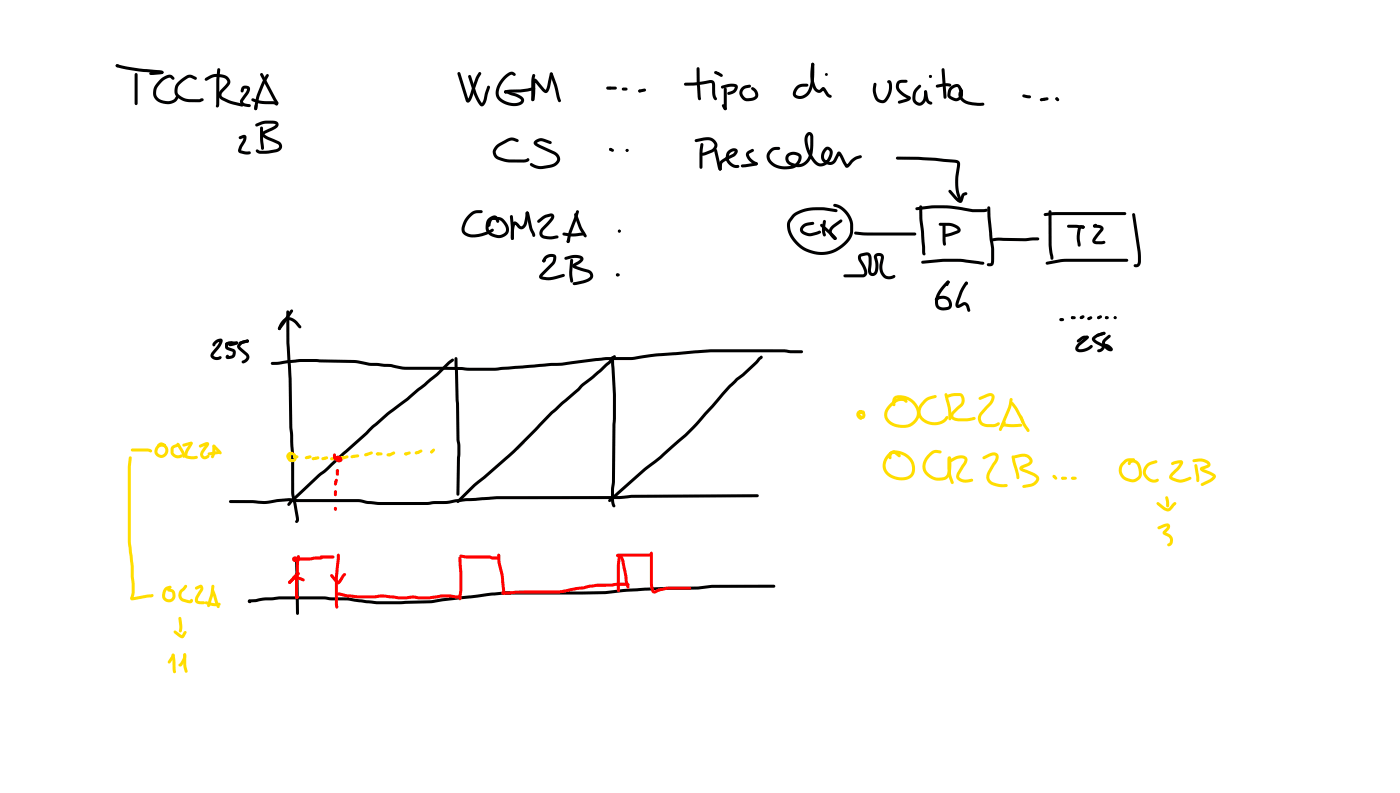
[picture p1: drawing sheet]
<svg xmlns="http://www.w3.org/2000/svg" width="337mm" height="190mm" viewBox="0 0 337 190" stroke-linecap="round" stroke-linejoin="round" font-family="sans-serif">
<g fill="#000">
<path d="M27.9 15.5l.2-.1 5.4 1 3.7 .4a2.78 2.78 0 0 1 2 .4v.4l-.3 .1-5.5-.5-5.3-1-.3-.4zM32.5 17.6l.2-.1 .4 .4v7l-.4 .4-.3-.4zM36 17.4l2.9-.4 .4 .4-.4 .4-2.7 .2-.2-.1zM38.6 17.2l.3-.2 .3 .1v.5l-.3 .2-.2-.1zM38.4 19.1l1.1-.7 1-.4a1.09 1.09 0 0 1 1.4 1.1h-.6l-.4-.4a3.5 3.5 0 0 0-2.8 2 2.01 2.01 0 0 0 .8 3.4 2.85 2.85 0 0 0 3-.4l.6-.7h.4l.1 .3a2.84 2.84 0 0 1-3.8 1.6 2.82 2.82 0 0 1-2.4-2 2.82 2.82 0 0 1 1-3zM42.8 19.6l.9-.7a2.42 2.42 0 0 1 2.4-.9l1.2 .6-.1 .5-.3 .1-1.1-.5a5 5 0 0 0-3 2.2 1.56 1.56 0 0 0 .6 2.1l.9 .6 1.1 .2 3.5-.1a.43 .43 0 0 1-.4 .6l-.6 .3-2.5-.1a4 4 0 0 1-3.4-2 2.95 2.95 0 0 1 .8-2.9zM49.4 18.7l1-.5a3.9 3.9 0 0 1 4.8 .8l.2 .7-.2 .5-1.9 2.4v.5l.4 .3a13.4 13.4 0 0 0 4.6 1.5l.3 .4-.1 .2-.4 .1a12.5 12.5 0 0 1-5.1-1.8 1.43 1.43 0 0 1-.1-2.1l1.5-1.6a1.07 1.07 0 0 0-.1-1.1 1.07 1.07 0 0 0-1.1-.4h-1.8l-1.9 .8-.3-.3zM52.3 16.5h.5l.1 .2-.2 2.4v5.9a.57 .57 0 0 1-.1 .6 .57 .57 0 0 1-.6 .1v-6.7zM62.6 17.6l.3-.1 .3 .2 3.3 6.2a.98 .98 0 0 1 .4 1.1l-.3 .1-.3-.1-.6-1-3.2-5.9zM64 17.9l.3-.1 .3 .3-1 2.1a15.6 15.6 0 0 0-1.8 5.9l-.1 .3-.2 .1-.4-.3a16.3 16.3 0 0 1 2-6.7zM110.1 17.4l.2-.1 .4 .2 2 6.5h-.3l.7-1.7a13.1 13.1 0 0 1 1.9-4.7l.3-.3 .3 .1v.5a12.1 12.1 0 0 0-1.8 4.7l-.8 1.7a.57 .57 0 0 1-.5 .4 .57 .57 0 0 1-.5-.5l-2-6.4zM112.6 18.1l.3-.1 .3 .2 1.3 4.1 1.4 2.6h-.1l.4-.9 .9-3.2 .3-.2 .3 .1 .1 .3-1 3.6a.95 .95 0 0 1-1.4 .8l-.8-1.1-.7-1.8-1.4-4z"/>
<path d="M121.1 18.4l1.4-1.1a1.09 1.09 0 0 1 1.5 .6l-.4 .4-.5-.4a5.1 5.1 0 0 0-3.1 5 4.1 4.1 0 0 0 5.2 1.4v-.3a9.3 9.3 0 0 0-3.5-1.5l-.3-.1-.2-.3 .1-.3 .5-.1a8.6 8.6 0 0 1 4.1 2 1.4 1.4 0 0 1-1.5 1.7 4.5 4.5 0 0 1-5.2-2.5 5.4 5.4 0 0 1 1.9-4.5zM128.1 17.8l.5 .1 .1 .3a18 18 0 0 0-.3 5.7l-.1 .3-.2 .1-.3-.2-.1-.2a18.8 18.8 0 0 1 .3-5.9zM132.3 17.5l.2-.1 .3 .2a26.4 26.4 0 0 1 1.9 6.1l.2 .5-.1 .3h-.5l-.3-.6-.8-3.3-1-2.8zM164.5 20l3-.2 3.1-.6a1.08 1.08 0 0 1 1.3 1.4v1.7l.2 1a.52 .52 0 0 1-.1 .8l-.5-.5a6.5 6.5 0 0 1-.3-3.3l-.1-.3h-.4l-3.1 .5-2.8 .1-.3-.1zM167.6 16.2l.2-.1 .4 .4v3.5l.3 3.7-.3 .4-.4-.3-.1-.6-.2-3.2zM195.2 15.1l.4 .1 .1 .3a7.2 7.2 0 0 0 .8 5.9l.5 .2 .8-.7h.3l1.3 1.8a.41 .41 0 0 1 .4 .4 .41 .41 0 0 1-.3 .4l-.8-.5-1-1.4 .4-.1-.5 .6a1.42 1.42 0 0 1-2.1-.9 9.1 9.1 0 0 1-.3-6.1zM215.7 19.6l1.1-.4h1l.4 .3-.4 .4h-.9a.93 .93 0 0 0-.9 .7 .93 .93 0 0 0 .5 1l1.4 1.1a1.1 1.1 0 0 1 1.1 1l-.7 .6-2 .6-.4-.1-.1-.2 .3-.4 2.2-.7v.2a4.2 4.2 0 0 1-2.9-2.9zM226.4 16.5l.3-.1 .4 .3 .4 6.5-.1 .4-.2 .1-.4-.3zM57.4 32.9l.9-.4a.73 .73 0 0 1 .9 .2 .73 .73 0 0 1 0 .9l-1.3 2.5 1.2 .3 .8-.1 .4 .4a1.34 1.34 0 0 1-1.6 .4l-1.1-.3-.4-.5 .4-1.3 .8-1.3 .1-.7 .2 .1-1 .3-.2-.1zM58.2 20.9a1.13 1.13 0 0 1 1.7-.1 1.13 1.13 0 0 1-.2 1.7l-1.3 1.9 .4 .4 1.2 .2 .3 .4-.4 .3-1.1-.1a1.2 1.2 0 0 1-1-1.7l1.3-1.8 .3-.7-.6-.1-.4 .8h-.5l-.1-.3zM60.5 23.7l.4-.1a12.6 12.6 0 0 0 5.2 .8 .75 .75 0 0 1 .6 .9l-.2 .1-.7-.3-1.2-.1a7.6 7.6 0 0 1-4.1-.8zM61.3 25.1h.5l.1 .3-.1 .9-.3 .2-.4-.4z"/>
<path d="M61.4 29.8l.2-.1a6.6 6.6 0 0 1 4-.7 1 1 0 0 1 1.1 .3 1 1 0 0 1 0 1.2l-3.2 1.8 3.6 1.7a1.38 1.38 0 0 1 .7 1.5 1.38 1.38 0 0 1-1.4 1.1l-2.5 .3h-1.7a.74 .74 0 0 1-.6-.9l.2-.1 .7 .3h1.4l2.4-.3a.86 .86 0 0 0 .8-.7l-.3-.6-3.3-1.5a.85 .85 0 0 1-.7-.8 .85 .85 0 0 1 .7-.9l2.1-1 .6-.5-2.4-.2-2.1 .7-.3-.1zM62.6 30.5l.3-.1 .3 .3v2.8l.3 2.2-.4 .3-.4-.3-.2-1.9zM121.3 21.8l.2-.1 .3 .2v.4l-.3 .1-.3-.1zM121.3 21.8l.6-.2a22.5 22.5 0 0 0 6.3-.7l.4 .1 .1 .3-.3 .3a19.7 19.7 0 0 1-6.3 .7h-.8l-.1-.2zM119.2 35l.9-.6 2.5-1.3 1.2 .1 .7 .2 .2 .4-.4 .3-1.5-.3-2.4 1.2a1.63 1.63 0 0 0-1.1 1.9l.5 .7 2.1 .6 4 .1 .7-.1-.1 .1 .4-.3 .4 .3-.3 .5-1.1 .2h-3.5l-2.2-.5a2.06 2.06 0 0 1-1.8-2l.2-.6zM128.2 19a.78 .78 0 0 1 1.1 .4l2 2.3h-.2l.4-.9 .7-3.1 .3-.3 .3 .1 .1 .4-.9 3.6a.9 .9 0 0 1-.7 .9 .9 .9 0 0 1-1-.6l-1.9-2.2 .3-.1-.1 3.6-.2 1.1-.3 .1-.3-.1 .2-4.5zM128.5 33.9l.9-.6 .8-.1 2.2 .7 .2 .4-.1 .2-.3 .1-1.6-.6a1.53 1.53 0 0 0-1.6 .4v-.1l4.4 2.1a1.89 1.89 0 0 1 1.3 1.9 1.89 1.89 0 0 1-1.5 1.8l-2.8 .5a3.5 3.5 0 0 1-3-1.1l.3-.4 .3 .2a3.6 3.6 0 0 0 2.3 .6l1.8-.3a2.17 2.17 0 0 0 1.8-1.1v-.2a1.37 1.37 0 0 0-.9-1.2l-3.7-1.7a1.11 1.11 0 0 1-1-1.3zM149.6 21.1l.9-.1 .4 .4-.4 .4h-.7l-.2-.1zM167.1 33.6l2-.6a2.36 2.36 0 0 1 3.3 2.3l-.5 .8-.5 .5-2 .7h-.8v-.5l2.3-.8a1.14 1.14 0 0 0 .8-1.2 1.14 1.14 0 0 0-1-1l-1.1-.1-2.3 .4-.2-.1zM168.5 34.4l.5 .1 .1 .2-.2 2v3.5l-.4 .4-.4-.4 .1-4zM171.8 35.9l.2-.1 .4 .2 1.1 4.6a.47 .47 0 0 1-.6 .3 .47 .47 0 0 1-.3-.6l-.9-4.1zM173.4 20.7l1.4-.5 1.4-.1a.99 .99 0 0 1 1.1 .6 .99 .99 0 0 1-.3 1.2l-.6 .5-1.2 .4-.3-.1v-.5l1.3-.5 .5-.8h-1.4l-1.6 .4-.3-.1z"/>
<path d="M173.6 25.1l.3-.1 .3 .2 .4 .7v.5l-.3 .1-.3-.2-.4-.8zM174.1 25.8h.5v.6h-.5zM174.1 21.1h.5l.1 .3v4.7l-.4 .4-.3-.4zM178.3 21l1-.5 1.2-.1v.5l-1.1 .3a1.12 1.12 0 0 0-.8 1.6l.9 .8 1.4-.2a.82 .82 0 0 0 .7-.7 .82 .82 0 0 0-.5-.8l-.6-.6 .1-.3a1.53 1.53 0 0 1 1.6 1.2 1.55 1.55 0 0 1-1.7 2.1h-.6a1.97 1.97 0 0 1-2-1.1 1.97 1.97 0 0 1 .4-2.2zM179.6 36.4l1.1-.6 .5 .1v.4l-1.1 .7a2.4 2.4 0 0 0 2 2.1v.5l-.3 .1-.3-.2 .1 .1a3.3 3.3 0 0 1-2.3-2.7zM178.2 39.6l3.4-.5-.1 .1 .3-.2 .4 .3-.1 .3-.4 .2-3.1 .4-.4-.1zM185 36l1-.6h1.5v.5l-1 .1a1.67 1.67 0 0 0-1.5 1.5 1.67 1.67 0 0 0 1.1 1.8 5 5 0 0 0 5.1 0 1.36 1.36 0 0 0 .6-1.8 1.41 1.41 0 0 0-2.3 .5l.1 .5a2.9 2.9 0 0 0 3.2 .7 2.9 2.9 0 0 0 1.9-2.7l.1-3.6-.3-.4a1.98 1.98 0 0 0-.3 2.1 6.4 6.4 0 0 0 2.8 4.6 2.17 2.17 0 0 0 2.4-2 .8 .8 0 0 0-.5-1.2 1.54 1.54 0 0 0-.9 1.5 1.54 1.54 0 0 0 1.1 1.3 .95 .95 0 0 0 1.3-.4l.9-1.7 .4-.3 .4 .2 .5 .8 1.2 2.3-.3-.1 .6-.6a4 4 0 0 1 2.6-1.7l.4 .1v.5l-1.6 .7-1.4 1.5a.58 .58 0 0 1-1-.2l-1.6-2.8 .4-.1-.9 1.7a2.06 2.06 0 0 1-2.8 .5 2.06 2.06 0 0 1-.5-2.9 1.32 1.32 0 0 1 1.8-.8 1.32 1.32 0 0 1 .6 1.9 2.82 2.82 0 0 1-3.4 2.5 7.6 7.6 0 0 1-3.1-7.4 .97 .97 0 0 1 1.1-.8 .97 .97 0 0 1 .8 1.1v1.3a6.2 6.2 0 0 1-1.5 5.2 3.5 3.5 0 0 1-5.1-.6 1.7 1.7 0 0 1 .4-1.8 1.7 1.7 0 0 1 1.8-.4 1.54 1.54 0 0 1 1.5 .9 1.54 1.54 0 0 1-.3 1.8 3.5 3.5 0 0 1-3.7 1.5 3.9 3.9 0 0 1-4.3-3.2l.1-.7zM195.1 15.2h.5a12.3 12.3 0 0 1-1 7.4 2.37 2.37 0 0 1-4 .2 2.53 2.53 0 0 1 2.4-2.7h1l.3 .4-.3 .3h-1a1.6 1.6 0 0 0-1.6 2l.1 .1a2.17 2.17 0 0 0 3-1.8l.5-2.1zM210.1 20h.5l.1 .2-.2 1.1a2.47 2.47 0 0 0 1.1 2.6l.7 .2a4.1 4.1 0 0 0 1.3-4.2l.2 .1-.4-.1-.1-.3a.6 .6 0 0 1 .7-.3 .6 .6 0 0 1 .4 .8 4.3 4.3 0 0 1-2 4.7 2.37 2.37 0 0 1-2.5-2.5l-.1-1.1zM215.5 37.7h5.3l8.7 .7a1.22 1.22 0 0 1 1.2 .5 1.22 1.22 0 0 1 0 1.3l-.3 2.2a11.5 11.5 0 0 0 .8 5.7 .57 .57 0 0 1-.7 .4 .57 .57 0 0 1-.4-.7h.6l-.2 .2a12.6 12.6 0 0 1-.5-7.6l.1-1.1-.5-.2-8.8-.7h-5.1l-.3-.4zM220.8 20.4l.3-.1 .4 .4-.8 .9a2.73 2.73 0 0 0-.5 2.5l.1 .2a.95 .95 0 0 0 1.1 .3 .95 .95 0 0 0 .6-.9l.2-1.8 .3-.2 .4 .4a3.5 3.5 0 0 1-.6 2.5 1.68 1.68 0 0 1-2.1 .6 1.68 1.68 0 0 1-.8-2.1l.3-1.3zM222.2 21.8l.3-.1 .3 .2 .3 1.8 .5 .6a.53 .53 0 0 1 .4 .7l-.3 .1-.6-.2a2.01 2.01 0 0 1-.8-1.5l-.2-1.3z"/>
<path d="M225 20.5l2.3-.5a1.18 1.18 0 0 1 1.4 .5l-.4 .3-1-.1-2 .4-.3-.1zM228.4 20.9a1.61 1.61 0 0 1 2.5-.3l.4 .9-.1 .3h-.6l-.4-.8a.88 .88 0 0 0-1.2 .3l-.4 .7a.96 .96 0 0 0-.1 1 .96 .96 0 0 0 .9 .5 .97 .97 0 0 0 1.4-.7v-1l.3-.4 .4 .4v1a1.83 1.83 0 0 1-1.3 1.5 1.83 1.83 0 0 1-1.8-.5 1.84 1.84 0 0 1-.1-2.8zM230.8 21.5h.6l.1 .3-.3 .5a1.53 1.53 0 0 0 1.3 2l1.3 .3 2.5 .1 .3 .3-.3 .4a9.5 9.5 0 0 1-4.3-.6 2.09 2.09 0 0 1-1.2-3.3zM230.7 21.1h.5l.1 .4-.2 .3h-.5zM245.8 22.8l.3-.1 .9 .2a.71 .71 0 0 1 .9 .4l-.4 .3-.8-.1-.9-.2zM112.7 51.6l.8-.8 .8-.3h1.4l.4 .3-.4 .4h-1a4.2 4.2 0 0 0-2.9 4.4l.2 .2a3.9 3.9 0 0 0 3.7 .2l2.7-1.1 .3 .4a6.3 6.3 0 0 1-4.5 1.7 3.5 3.5 0 0 1-2.8-.8l-.1-.1a3.6 3.6 0 0 1 .9-4.1zM117.4 52.5l.4-.3a1.16 1.16 0 0 1 1.9 .1l.3 .9-.3 .3-.4-.2-.3-.8a1.46 1.46 0 0 0-1.5 1.4v.4a1.6 1.6 0 0 0 1.1 1.9 2.17 2.17 0 0 0 3-.6v-.7l-.3-.7-.7-1-.5-.3h-1.8l-.5 1.5-.2 .1a1.15 1.15 0 0 1-.1-1.7l.7-.6 1.6-.1a3 3 0 0 1 2.5 2.5 2.3 2.3 0 0 1-.9 2.3 2.3 2.3 0 0 1-2.4 .1 2.72 2.72 0 0 1-1.6-4.5zM123.4 53.3a.99 .99 0 0 1 1.4 .6l.5 .5 .5-.4 .6-2.9 .3-.3 .4 .4-.4 2.3a1.36 1.36 0 0 1-.7 1.4 1.36 1.36 0 0 1-1.5-.2l-.8-.8h.2l-.3 1.2-.1 1.8a.62 .62 0 0 1-.3 .7l-.4-.3v-1.5l.2-1.4zM122.7 51.8l.2-.1 .4 .3 .2 2.3v3l-.3 .3-.4-.3zM126.5 50.9l.4-.1 .3 .3 .7 3.6 .7 1.3a.5 .5 0 0 1 0 .6 .5 .5 0 0 1-.5 .2l-.9-2-.7-3.4 .1 .1-.2-.3zM129.2 52.9l1.3-1 .9-.4a1.78 1.78 0 0 1 1.5-.1l.3 .5a2.47 2.47 0 0 1-1.1 1.9l-1.4 1.5-.3 .6a.58 .58 0 0 0 .5 .7l1.3 .2 1.7-.2 .3 .1v.5a5.4 5.4 0 0 1-3.9-.1 1.5 1.5 0 0 1-.2-2.3l1.8-1.8 .6-1-1.3 .3-1.7 1.2-.4-.3zM135.3 56l.3-.1a10.4 10.4 0 0 0 4.3 0l.5 .1 .1 .2-.1 .3-.4 .1a9.8 9.8 0 0 1-4.7-.1z"/>
<path d="M136.5 57.3l.5 .1 .1 .2-.2 .7-.3 .1-.4-.4zM138.1 51.3l.3-.1 .3 .2 1.1 3 1.2 2.1v.4l-.3 .1-.3-.1-1.1-1.9-1.3-3.3zM138.6 50.6h.5l.1 .3-1.8 5-.5 2.2-.3 .3-.3-.1-.1-.3 .4-2zM175 36.3a1.44 1.44 0 0 1 2.4-.1l-.2 .7-.6 .6-2.9 1.7-.2 1.5-.4 .3-.2-.1-.1-1.4 .3-.7 1.2-.9 1.9-.9 .4-.7-.7 .2-.6 .6a1.88 1.88 0 0 0 1.6 2.5l.7 .1a.62 .62 0 0 1-.2 .7 .62 .62 0 0 1-.7-.1 2.52 2.52 0 0 1-1.7-4zM192.8 54.2l1.1-.7 1.4-.2 .3 .1 .1 .5-1.4 .3a1.48 1.48 0 0 0-1.3 .9l.4 .5 1.1 .4 2.4-.6 .4 .1 .1 .3-.2 .3-2.1 .6a2.34 2.34 0 0 1-2.8-1.4l.1-.5zM197.2 53.9l.5-.1 3.3 3.1a.45 .45 0 0 1 .1 .4 .45 .45 0 0 1-.3 .4l-3.6-3.3zM198 52.9h.4l.2 .3-.3 1.9 .3 1.4-.2 .2a.72 .72 0 0 1-.8-1v-1.3zM199.9 54.2l2.1-1.4h.4l.1 .3-.1 .3-2 1.4-.4 .6 .1 .7 1 1.2a.63 .63 0 0 1-.7 .3 .63 .63 0 0 1-.5-.5 1.75 1.75 0 0 1 0-2.9zM190.5 51.6a10.1 10.1 0 0 1 7.5-1.8l3.1 .5 .3 .3-.4 .4-2.9-.5a9.8 9.8 0 0 0-7.1 1.6l-.9 1.2a4.5 4.5 0 0 0 1.6 4.7 7.6 7.6 0 0 0 12.6-2l.1-2a5.3 5.3 0 0 0-4-4.4v-.5a4.1 4.1 0 0 1 3.8 2.4l.8 1.8 .1 2.3a7.2 7.2 0 0 1-4.9 5.2 8.2 8.2 0 0 1-11-6.7l.2-1zM200.5 57h.5v.6h-.5zM205.4 55.7l14.5 .2 .4 .3-.4 .4h-12l-2.3-.3-.3-.3zM220.1 49.9l4.7-.6a37.4 37.4 0 0 1 9.3 .9l3-.1 .4 .4-.5 .4-1.4 .1h-1.8l-2.6-.5a28.7 28.7 0 0 0-7.2-.4l-3.6 .4-.3-.1z"/>
<path d="M221.1 49.4l.2-.1 .4 .4v2.8l.4 3.1 .3 5.7a.55 .55 0 0 1-.6-.1 .55 .55 0 0 1-.1-.6l-.3-5-.4-3zM225.7 53.6l2.5-.1a2.73 2.73 0 0 1 2.7 1.7 .85 .85 0 0 1-.6 .8l-2.9 .9-.4-.1-.1-.2 .3-.4 1.4-.3 1.6-.7a2.6 2.6 0 0 0-2.1-.9l-2.1-.1-.4-.3zM226.7 53.9l.2-.1 .4 .3 .1 4.6-.3 .3-.4-.3-.1-.6zM228.1 45.7h.5l1.4 1.6 .9 .7-.2 .1 .6-1.6 .7-.3 .5 .1a.58 .58 0 0 1-.6 .7l-.4 .9a.81 .81 0 0 1-.6 .9 .81 .81 0 0 1-.9-.5l-1.9-2.1zM237.4 49.7l.3-.2 .4 .4 .5 7.5a19.5 19.5 0 0 1 .3 6 .95 .95 0 0 1-1.7 .2l.4-.4h.6l.1-.9a22.4 22.4 0 0 0-.5-5.9l-.4-4.3zM238.3 57.4l1.5-.3 6.6 .1 3.1-.2 .4 .4-.4 .4-3.1 .2-6.3-.2-1.5 .2-.2-.1zM251 51.3l2.8-.3 16.6-.1 .4 .4-.4 .4h-16.6l-2.6 .2-.2-.1zM252.2 50.6l.2-.1 .4 .3v8l.3 2.2a.98 .98 0 0 1-.2 1.4l-.4-.3-.4-3.3zM256.6 54.1l2.1-.1 1.9 .3a.58 .58 0 0 1-.2 .6 .58 .58 0 0 1-.7 0l-2.8-.2-.4-.4zM259.4 54.3l.3-.2a.9 .9 0 0 1 1.1 .5l-.2 .2h-.7l-.1 .1a7.7 7.7 0 0 0 0 4l-.1 .3h-.5a7 7 0 0 1 .2-4.9zM262.8 54h1.4a.95 .95 0 0 1 1 .6 .95 .95 0 0 1-.4 1.2l-1.5 2.1 2.1-.1 .2 .1 .1 .5-.7 .3h-1.4a.91 .91 0 0 1-1-.6 .91 .91 0 0 1 .3-1.1l1.7-2-1.7-.4-.2-.3zM262.8 54.1l.6-.3 .4 .3-.2 .3-.5 .3-.3-.2z"/>
<path d="M272.3 51.3l.2-.1 .4 .3 1.3 8.9 .1 2.4a1.19 1.19 0 0 1-.5 1.1 1.19 1.19 0 0 1-1.2 .2 .5 .5 0 0 1 .7-.6l.2-.6v-2l-1.3-9.3zM68 76.8a1.95 1.95 0 0 1 2.5-.3l.8 .6 1.1 1.2v.5h-.6l-1-1.2-.6-.4a1.52 1.52 0 0 0-2.3 1l-.5 1h-.5a2.93 2.93 0 0 1 .9-2.2zM68.9 74.7l.3-.1 .3 .3 .1 7.5 .5 8.5 .2 11.8 .4 6.4v9.3l1.1 5.9v.9a.47 .47 0 0 1-.4 .4 .47 .47 0 0 1-.5-.3l.2-.4v-.4l-1.1-6.1v-9.2l-.5-6.5-.1-11.8-.6-8.5zM69.8 74.5l.3-.2 .3 .1v.5l-3 4.3h-.5l-.1-.2 .2-.4zM130.9 61.6a2.02 2.02 0 0 1 2.8-.1v1l-.4 .9-3 3.1v-.1a5.4 5.4 0 0 0 3.3-.1l1.8-.5 .3 .1 .1 .3-.3 .3-1.8 .5a4.6 4.6 0 0 1-3.9-.1l-.2-.4 .1-.4 3-3.1 .3-1.2a1.55 1.55 0 0 0-1.9 .9l-.4 .3a.75 .75 0 0 1 .1-1.3zM130.6 62.3l.3-.1 .3 .3-.4 .5-.3-.1-.1-.2zM135.7 61.8l1.5-.4a2.66 2.66 0 0 1 3 .5v.5l-.2 .4-1.8 1.2v-.3l3.2 1.1a1.48 1.48 0 0 1 1.2 1.4 1.48 1.48 0 0 1-1.2 1.5l-3.1 .8-.5-.1-.2-.3 .4-.3 3.1-.8a.75 .75 0 0 0 .6-1.2l-.5-.3-2.8-.9a.71 .71 0 0 1-.7-.4 .71 .71 0 0 1 0-.7l1.9-1.3a2.43 2.43 0 0 0-2.2-.1l-1.4 .3-.2-.1zM137.2 62.3h.5l.1 .2-.2 3.1 .2 2-.4 .3-.3-.3-.3-1.6zM206.5 61.1l1.6-.4a1.24 1.24 0 0 1 1.4 1.5l-.1 3 .2 .4 .4-.1a3.2 3.2 0 0 0 .2-3.2l-.1-.4a1.2 1.2 0 0 1 1.3-1.1 1.2 1.2 0 0 1 1.1 1.3l-.4 1.6a2.06 2.06 0 0 0 1.4 2.7l.9-.2a.56 .56 0 0 1 .9 .2 2.22 2.22 0 0 1-2.5 .5 2.22 2.22 0 0 1-1.4-2.1v-1.3l.4-1.8-.6-.2-.4 .2a4.1 4.1 0 0 1-.4 4.4 1.17 1.17 0 0 1-1.3 0 1.17 1.17 0 0 1-.5-1.3l.2-3a.42 .42 0 0 0-.6-.4l-1.1 .2-.1 .2 .1 .5 1 1.9a1.55 1.55 0 0 1-.3 2.3l-4.7 .1-.4-.3 .4-.4h4.4l.2-.1-.1-1.1-1.3-2.4v-.7zM221.5 62.8l5.1-.6h3.5l5.7 .6a.72 .72 0 0 1 .8 .4l-.1 .3-.4 .1-5.2-.7h-3.9l-5.2 .5-.3-.1zM227.7 67.5h.5l.1 .3-.3 .7-.4 .2-.3-.3zM227.7 67.5l.2-.1 .3 .2v.4l-.3 .1-.3-.1z"/>
<path d="M227.4 67.7l.4-.3 .4 .1 .1 .3-.2 .3a6.2 6.2 0 0 0-2.6 4.9 1.11 1.11 0 0 0 1.6 .8l.6-.1a.56 .56 0 0 0 .4-.8 1.51 1.51 0 0 0-2.2-1l-.8 .5a.55 .55 0 0 1-.3-.6 .55 .55 0 0 1 .5-.5 2.3 2.3 0 0 1 3.6 1.9l-.1 .5a2.42 2.42 0 0 1-3.9-.2 4.9 4.9 0 0 1 1.5-4.6zM232 67.8l.2-.1 .4 .1 .1 .2-.2 .4a17.1 17.1 0 0 0-2.1 4.8v.1h-.1l1.1-.6a1.17 1.17 0 0 1 1.6 .9l.3 1-.4 .3-.4-.2-.3-1.1-.2-.3-1.3 .6a.81 .81 0 0 1-1-.3 .81 .81 0 0 1 .1-1l.2-.7a12.4 12.4 0 0 1 2-4.1zM251.4 63l4.5-.8h15l.3 .3-.3 .4h-14.9l-4.3 .7-.2-.1zM109.4 85.9l.2-.1 .4 .3 .5 19.5 .2 1.4-.3 11.7-.3 .4-.4-.4 .3-11.4-.3-1.7-.4-17.4zM147 85.6l.2-.1 .4 .4 .1 1.9a105 105 0 0 1 .4 13.1l-.3 14.9a15.9 15.9 0 0 0 .1 5.5l.1 .2a.46 .46 0 0 1-.6 .3 .46 .46 0 0 1-.3-.5l-.2-1.2v-2.5l.2-1.8 .2-15.3a106 106 0 0 0-.4-13zM259 81.6l1.5-.9a1.01 1.01 0 0 1 1.2 .3l-.1 .3-1.1 .1-1.3 .9-.4-.4zM259.2 82.5l1.8-1.6v.1l.1-.2h.5v.6l-2 1.6-.3 .8a3.1 3.1 0 0 0 3-.9l.3 .1a.87 .87 0 0 1-.8 1.1 2.68 2.68 0 0 1-3 .3l-.3-.4v-.5zM263.6 80.3l1.7-.6 .4 .1 .1 .3-.1 .2-1.8 .6-.3-.1zM262.7 81l1.3-.9 1.4-.4 .3 .1 .1 .3-.2 .3-1.6 .5-.8 .5 .6 .5 1.3 .7a.96 .96 0 0 1 .5 1 .96 .96 0 0 1-.7 .8l-.2 .1a.63 .63 0 0 1-1-.2l.1-.3 .7-.2 .4-.5-1.5-.7-.7-.6-.2-.6zM265.5 81.3l.9-.8h.5v.5l-1.2 1.2a1.72 1.72 0 0 0 1.3 1.5l-.2 .3-.6-.6a.53 .53 0 0 1-.5-.7l.4-.1 .6 .4a.9 .9 0 0 1 .6 1.3 2.2 2.2 0 0 1-2.3-2.4zM146.3 120l8.8-7.8a62.4 62.4 0 0 0 7.8-6.6 43.3 43.3 0 0 0 6.4-6.4l2.9-3.2a26.7 26.7 0 0 1 4.3-4.7l2-1.6 4.3-4.2h.5v.5l-1.2 1.3-6 5.4a15.5 15.5 0 0 0-3.3 3.7l-3 3.3a50.4 50.4 0 0 1-8 7.9l-2.8 2.5-3.8 3-8.4 7.4h-.5zM55.1 120.2l5.6-.1a13 13 0 0 0 5.9-.2l2.9-.2 1.9 .2h14.7l2.3 .4 3 .3h11.3l1.1-.2a24.8 24.8 0 0 0 6.5-.5l9.1-.7h29.6l2.8-.3 30.3-.2 .3 .4-.3 .4-30.3 .1-2.8 .3h-29.6l-8.9 .7a26.9 26.9 0 0 1-6.6 .5l-1.2 .2h-11.3l-3.1-.2-2.2-.5h-14.7l-1.9-.2-2.8 .2a13.3 13.3 0 0 1-6 .3h-5.3l-.4-.4z"/>
<path d="M70 119.9l6.4-6 1.7-1.2 9.7-8.9 1.6-1.6 3.5-3 4.8-3.6 4.2-3.4 2.9-2.5 3.2-3.1 .8-.5 .3 .1-.1 .5-3.7 3.5-7.2 6-4.7 3.5-3.5 3.1-1.6 1.6-9.8 8.8-1.6 1.3-6.4 5.9-.8 1-.3 .2-.2-.2-.1-.4zM109.8 120.2l3.9-3.8 9.6-8.2 9.1-9.3 6.4-5.6 1-1.1 4.3-3.4 2.1-2 1.3-1.4h.5v.5l-1.3 1.5-4 3.5-2.4 1.9-1 1.1-6.4 5.5-9.1 9.3-9.6 8.2-3.9 3.8h-.5z"/>
<circle cx="28.2" cy="15.8" r=".37"/>
<circle cx="230.9" cy="21.5" r=".36"/>
<circle cx="126.7" cy="51.2" r=".36"/>
<circle cx="173.1" cy="40.6" r=".36"/>
<circle cx="260.4" cy="54.6" r=".36"/>
<circle cx="130.7" cy="62.7" r=".36"/>
<circle cx="232.3" cy="68.1" r=".38"/>
<circle cx="261.3" cy="81" r=".36"/>
</g>
<g fill="#000">
<path d="M172.1 17.1l.8 .4v.4l-.4 .1-.6-.2z" fill-rule="evenodd"/>
<path d="M172.3 17.4l.5-.1 .8 .5 .2 .3-.1 .3h-.5l-.8-.4-.2-.3z" fill-rule="evenodd"/>
<path d="M146.1 20.8l.8 .1v.5l-.8 .1z" fill-rule="evenodd"/>
<path d="M146.4 20.9l1.5-.1 .4 .4-.4 .3h-1.2l-.3-.1z" fill-rule="evenodd"/>
<path d="M146.5 35.6l.3-.1 .6 .3 .2 .3-.1 .3-.3 .1-.6-.3-.2-.3z" fill-rule="evenodd"/>
<path d="M153.5 21.6l1.5-.3 .3 .3-.3 .4-1.2 .2-.3-.1z" fill-rule="evenodd"/>
<path d="M250.2 23.6l.8-.1 .4 .3-.3 .4-.7 .1z" fill-rule="evenodd"/>
<path d="M250.7 23.6l1-.2 .4 .3-.3 .4-.8 .1-.2-.1z" fill-rule="evenodd"/>
<path d="M253.8 23.5a.6 .6 0 0 1 .8 .5l-.1 .2a.6 .6 0 0 1-.8-.5z" fill-rule="evenodd"/>
<path d="M148.2 65.8a.53 .53 0 0 1 .8 .2 .49 .49 0 0 1-.5 .4 .49 .49 0 0 1-.5-.4z" fill-rule="evenodd"/>
<path d="M255 76.4l.5 .1v.5l-.5 .1z" fill-rule="evenodd"/>
<path d="M255 76.5a.53 .53 0 0 1 .8 .3 .49 .49 0 0 1-.5 .4 .49 .49 0 0 1-.4-.4z" fill-rule="evenodd"/>
<path d="M257.5 76.1l.8-.1 .3 .3-.1 .3-.7 .1-.4-.4z" fill-rule="evenodd"/>
<path d="M259.7 76l.4-.2 .3 .1v.5l-.3 .2z" fill-rule="evenodd"/>
<path d="M261.5 76.4l.7-.4 .4 .3-.2 .3-.6 .3-.3-.1z" fill-rule="evenodd"/>
<path d="M263.8 76.1l.8-.4 .3 .4-.2 .3-.6 .3-.3-.1z" fill-rule="evenodd"/>
<path d="M265.7 76.1a.53 .53 0 0 1 .9 .2 .49 .49 0 0 1-.5 .4 .49 .49 0 0 1-.5-.4z" fill-rule="evenodd"/>
<circle cx="172" cy="17.4" r=".36"/>
<circle cx="198.7" cy="17.9" r=".36"/>
<circle cx="223.7" cy="18.4" r=".36"/>
<circle cx="146.1" cy="21.2" r=".36"/>
<circle cx="146.8" cy="35.9" r=".36"/>
<circle cx="150.7" cy="36.1" r=".36"/>
<circle cx="153.8" cy="21.9" r=".36"/>
<circle cx="250.3" cy="24" r=".36"/>
<circle cx="254" cy="23.7" r=".36"/>
<circle cx="148.9" cy="55.5" r=".36"/>
<circle cx="148.4" cy="66" r=".36"/>
<circle cx="255" cy="76.8" r=".36"/>
<circle cx="257.8" cy="76.3" r=".36"/>
<circle cx="259.9" cy="76.3" r=".36"/>
<circle cx="260.3" cy="76.2" r=".44"/>
<circle cx="261.8" cy="76.6" r=".36"/>
<circle cx="264.1" cy="76.3" r=".36"/>
<circle cx="266" cy="76.3" r=".36"/>
<circle cx="268.1" cy="76.3" r=".36"/>
</g>
<g fill="#fd0">
<path d="M214.9 95.3a4.5 4.5 0 0 1 5.9 2.4 3.7 3.7 0 0 1-.7 3.9 3.7 3.7 0 0 1-3.8 1.2 3.5 3.5 0 0 1-3.7-3.1 4.9 4.9 0 0 1 4.3-4.1l.4 .1a.9 .9 0 0 1 .8 1l-.3 .1a2.24 2.24 0 0 0-3.2 .6l-.4 .3a2.23 2.23 0 0 0-.9 2.3 2.23 2.23 0 0 0 1.8 1.8 3.9 3.9 0 0 0 4.7-1 2.8 2.8 0 0 0-.8-4.1 3.4 3.4 0 0 0-3.6-.8l-.1 1.3-.4 .4a1.4 1.4 0 0 1-.3-1.7z"/>
<path d="M222.1 96l1.2-.7 1.5-.4 .3 .1v.5l-1.3 .4a3.4 3.4 0 0 0-2.4 3.7 3.6 3.6 0 0 0 5.9 .5l.3-.2 .3 .1a1.54 1.54 0 0 1-.9 1.5 4.2 4.2 0 0 1-6.4-2.3v-.1a3.8 3.8 0 0 1 1.5-3.1z"/>
<path d="M227.1 94.5l.3-.1 .4 .3 .3 1.4a10.1 10.1 0 0 1 .5 4.8l-.3 .1-.3-.4a15.6 15.6 0 0 0-.9-5.7z"/>
<path d="M227.3 95l.2-.1a6.7 6.7 0 0 1 3.3-.5 1.97 1.97 0 0 1 .4 3.3l-1.9 1.8a.47 .47 0 0 0-.1 .4 .47 .47 0 0 0 .3 .4l.9 .2a8.9 8.9 0 0 0 3.7-.3l.3 .1 .1 .2-.2 .4a9.7 9.7 0 0 1-4.2 .3 1.37 1.37 0 0 1-1.6-1.7l.3-.6 2-1.8a1.3 1.3 0 0 0-.1-2l-1.5 .1-1.6 .4-.2-.1z"/>
<path d="M235.3 95.5l2.2-1a1.15 1.15 0 0 1 1.5 .4 1.15 1.15 0 0 1-.1 1.5l-.5 .8-2.4 2.5a1.4 1.4 0 0 0 0 1.5 1.4 1.4 0 0 0 1.3 .7h1.6l1.1-.5 .3 .1a.75 .75 0 0 1-.8 1l-2.2 .1a2.11 2.11 0 0 1-2-1.1 2.11 2.11 0 0 1 .2-2.2l1.3-1.6a3.8 3.8 0 0 0 1.5-2.1l.1-.3-.5-.1-2.3 .9-.3-.1z"/>
<path d="M242.8 95.7h.5a7.1 7.1 0 0 1-.9 3.8l-1.2 3-.4 .2-.2-.1-.1-.3 .7-1.9a14.8 14.8 0 0 0 1.6-4.7z"/>
<path d="M243 96.6l.3-.1a14.7 14.7 0 0 1 2.9 4.7l-.1 .4-.2 .1-.4-.3-1.4-2.7-1.1-1.6z"/>
<path d="M240.7 101.8l2.7 .1 2-.1 .4 .3-.4 .4-2.8 .1-1.7-.2-.3-.4z"/>
<path d="M213.5 109a1.41 1.41 0 0 1 2.1-.5l.8 .7v.6h-.4l-1.1-.8a2.78 2.78 0 0 0-2 2.4 2.78 2.78 0 0 0 1.6 2.7 3.8 3.8 0 0 0 4.3-.1 3.3 3.3 0 0 0-2.6-4.9l-1-.2a.76 .76 0 0 0-.9 1l-.1 .3a.59 .59 0 0 1-.6-.2 .59 .59 0 0 1 0-.7 1.71 1.71 0 0 1 2.3-1 4.2 4.2 0 0 1 3.8 5.7 3.5 3.5 0 0 1-4.1 1.3 3.5 3.5 0 0 1-3.4-3.9 4.5 4.5 0 0 1 1.3-2.4z"/>
<path d="M223.2 109l.7-.6 .8-.3 1.4 .1 .3 .4-.4 .3-1-.1a3.3 3.3 0 0 0-2.2 4.5 3.2 3.2 0 0 0 4.7 .8l.4-1.2 .1-2.7 .2 .1 .3-.1v.1a10.3 10.3 0 0 0 .8 5.5l-.1 .4h-.5l-.6-1.3a11.2 11.2 0 0 1-.3-4.8 .48 .48 0 0 1 .5-.5 .48 .48 0 0 1 .4 .7v1.3a3.7 3.7 0 0 1-1 3.4 4.1 4.1 0 0 1-6-2.9 4.3 4.3 0 0 1 1.5-3.1z"/>
<path d="M228.4 110.4l.9-.6a2.34 2.34 0 0 1 3.2 .2l.1 .5-.2 .7-1.7 2.8-.1 .6a1.86 1.86 0 0 0 1.5 .6l1.5-.2 .4 .3-.3 .4a3.6 3.6 0 0 1-3-.1l-.8-.7v-.8l1.8-3 .1-.8a1.93 1.93 0 0 0-2.1 .2l-1.1 .5-.4-.3z"/>
<path d="M236.2 109.8l1.8-.9a1.57 1.57 0 0 1 1.9 .2l.2 .7-.2 .8-1.9 3.2a1.44 1.44 0 0 0 .8 2.1l1.5 .4h1.6l.3 .1v.5a5.6 5.6 0 0 1-4.5-.9 2.12 2.12 0 0 1-.3-2.6l1.9-3.2a.53 .53 0 0 0 0-.7 .53 .53 0 0 0-.8 0l-1.9 .8-.3-.1z"/>
<path d="M243.3 109.5l.2-.1 .4 .3 1 4 .2 1.1-.4 .3-.4-.3-.9-3.8-.2-1.3z"/>
<path d="M243.7 109.5l1.5-.4a2.1 2.1 0 0 1 3 2l-.8 .8-1.6 .7-.1-.2 3.2 1.4a1.41 1.41 0 0 1 .9 1.3 1.41 1.41 0 0 1-.9 1.4l-1.1 .4-1.6 .3-.4-.1-.1-.2 .3-.4 1.7-.3a1.33 1.33 0 0 0 1.3-1.4l-.7-.5-2.5-1a.75 .75 0 0 1-.7-.6 .75 .75 0 0 1 .5-.9l1.5-.6 .4-.5a1.63 1.63 0 0 0-2.1-.9l-1.4 .3-.3-.1z"/>
<path d="M241.1 101.4l.3-.2 .4 .4-1.1 1.9a.54 .54 0 0 1-.6-.4 .54 .54 0 0 1 .3-.7z"/>
<path d="M245.1 99.9l.3-.1 .3 .2 .8 1.7 1 1.6-.1 .4h-.4l-1-1.3-.9-2.1z"/>
<path d="M206.1 98.9a1.12 1.12 0 0 1 1.7 .1 1.12 1.12 0 0 1-.3 1.6 1.1 1.1 0 0 1-1.4-.8 1.1 1.1 0 0 1 .9-1.3l.6 .1 .3 .4-.4 .4-.6-.2a.47 .47 0 0 0 .4 .7v-.4l-.6-.1-.1 .3 .3 .4a.48 .48 0 0 1 .3 .7h-.4a1.28 1.28 0 0 1-.7-1.9z"/>
</g>
<g fill="#000">
<path d="M51.5 82l1.1-.6a.65 .65 0 0 1 .9 .1 .65 .65 0 0 1-.1 .9l-.5 .9-1.6 2.1 .5 .3h.7a.59 .59 0 0 1 .8 .2l-.2 .3a1.54 1.54 0 0 1-2.5-1l1.7-2.3 .5-1.1 .2 .3-.7 .2-.5 .5-.1 .3a.46 .46 0 0 1-.6-.2 .46 .46 0 0 1 .2-.6zM54.2 82.4l.8-.3a.61 .61 0 0 1 .7 0 .61 .61 0 0 1 .3 .6l-1.5 .3-.3-.1zM55 82.5l1.3-.3a.57 .57 0 0 1 1 .2l-.1 .3-1 .3a.88 .88 0 0 1-1.3-.2zM55 82.5l.7-.4 .4 .3-.2 .4-.6 .3-.4-.3zM54.3 82.3l.8-.3 2.1 .1v.6l-.3 .1h-2.1v.5l1.4 .5a1.33 1.33 0 0 1-.4 2.3 1 1 0 0 1-1.6-.3l.2-.4 .3-.2 .2 .1 .1 .5-.2-.3 .8-.1 .3-.2v-.7l-1.1-.4a1.12 1.12 0 0 1-.5-1.8zM57.4 82.2l2-.6 .4 .1 .1 .2-.4 .4-1.7 .5-.3-.1zM57.5 82.3l.9-.5 1-.2 .4 .1v.4l-1.5 .5-.6 .6 1.9 1.7a1.47 1.47 0 0 1 .2 1.5 1.47 1.47 0 0 1-1.3 .9l-.3-.1a.56 .56 0 0 1 .5-.7l.5-.5v-.4l-1.5-1.4a1.06 1.06 0 0 1-.7-.9 1.06 1.06 0 0 1 .5-1zM65.2 87l1.3-.1a49.8 49.8 0 0 1 9.7-.6l8.9 .2 1.4 .2a14.7 14.7 0 0 0 4.7 .5l2.7 .2 3.4 .7 21.7 .2 13.4-1.1 2.6-.1 10.6-1.3h3.9a15.3 15.3 0 0 0 4.9-.4l3.4-.5 13-1h17.8l1.5 .2h2.6l.4 .4-.4 .4h-2.6l-1.5-.3h-17.8l-12.9 1-3.4 .5a44 44 0 0 1-8.9 .4l-10.6 1.4h-2.5l-13.3 1.2-19.8-.3a15.1 15.1 0 0 1-5.5-.6l-3.5-.3a16.1 16.1 0 0 1-5-.7l-8.9-.2a34.1 34.1 0 0 0-9 .5l-2.1 .2-.2-.1z"/>
<circle cx="55.7" cy="82.4" r=".36"/>
<circle cx="59.5" cy="81.9" r=".36"/>
</g>
<g fill="#fd0">
<path d="M37.9 106.7a1.32 1.32 0 0 1 2.2 .5 1.71 1.71 0 0 1-.5 2.6 1.71 1.71 0 0 1-2.4-1.1 1.71 1.71 0 0 1 1.6-2.1h.7l.4 .3-.4 .4h-.9a1.17 1.17 0 0 0-.8 1.2 .99 .99 0 0 0 1.5 .7 .99 .99 0 0 0 .3-1.6l-.8-.6-.7 .4-.3-.1-.1-.2z"/>
<path d="M41.3 107.2l1.4-.6 .3 .1 .1 .4-1.3 .7-.1 .9 .7 .6h.7a.59 .59 0 0 1 .9 .2l-.2 .3a1.81 1.81 0 0 1-2.8-1.3v-.8z"/>
<path d="M42.5 106.4l.3-.1 .3 .2 1.3 2.2a.89 .89 0 0 1-.2 1.3l-.3-.1-.3-1.1-1.1-1.9z"/>
<path d="M43.9 106.7l1.9-.6 .4 .2 .1 .2-.4 .3-1.7 .5-.3-.1z"/>
<path d="M45.7 106.2l.2-.1a.58 .58 0 0 1 .2 1l-.8 1.3-.3 1.1h2.2l.3 .1v.5a2.9 2.9 0 0 1-3.2-.5l.2-1.3 1.1-1.8v.1z"/>
<path d="M47.8 107l1.5-.7a.62 .62 0 0 1 .9 .1 .62 .62 0 0 1-.2 .9l-1 1.4-.2 .5 .4 .4 .8-.3 .3 .1a.84 .84 0 0 1-.8 .9 1.21 1.21 0 0 1-1.3-.6 1.21 1.21 0 0 1 .2-1.4l1.2-1.7 .2 .3-1.7 .6-.2-.1z"/>
<path d="M51.2 106.9h.5l.1 .3-.1 1.5a1.69 1.69 0 0 1-.6 1.4l-.4-.4 .3-.9z"/>
<path d="M51.2 106.9h.5l1.2 1.3 .4 .4-.1 .5-.3 .1-.3-.2-1.4-1.6z"/>
<path d="M50 108.8l2.6-.5 .3 .4-.3 .3-2.4 .4-.2-.1z"/>
<path d="M69.4 108.8l.4-.3 .4 .4-.6 .5-.3-.4z"/>
<path d="M69.2 108.9a1.28 1.28 0 0 1 1.9 .3 1.28 1.28 0 0 1-.6 1.8 1.04 1.04 0 0 1-1.1-.2 1.04 1.04 0 0 1-.2-1.2l.3-1h.5l.2 .4-.3 .8a.42 .42 0 0 0 .3 .5 .42 .42 0 0 0 .5-.3 .42 .42 0 0 0-.3-.5l-.4-.3-.4 .3v.2l.3 .5a.53 .53 0 0 1-.6 .3 .53 .53 0 0 1-.4-.5l-.1-.6z"/>
<path d="M70.6 109.5l.8-.1 .4 .3-.4 .4h-.6l-.3-.4z"/>
<path d="M31.5 107.8l3.9-.1a1.26 1.26 0 0 1 1.2 .6l-.4 .4-.8-.2h-3.6l-.3-.1z"/>
<path d="M31.1 109.7h.5l.1 .3-.3 2.2 .1 18 .6 5.6 .1 2.6 .2 1.8-.1 2.4-.3 1.2-.2-.3 3.5-.7h1.5a.52 .52 0 0 1-.5 .7l-4.3 .7a.6 .6 0 0 1-.7-.3 .6 .6 0 0 1 .2-.7l.2-.9v-2l-.3-1.8v-2.6l-.7-5.7v-18z"/>
<path d="M39.6 141.2l1.2-.5 .4 .1v.5l-.8 .3a1.61 1.61 0 0 0-.4 2.1l.5 .3 .5-.1 .4-.4 .1-.5a.73 .73 0 0 0-1-.9l-.2-.1a.6 .6 0 0 1 .3-.6 .6 .6 0 0 1 .8 .1 1.68 1.68 0 0 1 .5 2.5 1.68 1.68 0 0 1-2.5 .2 2.23 2.23 0 0 1 .2-3z"/>
<path d="M44.3 140.6l.3-.1 .4 .3-.5 .8a1.47 1.47 0 0 0-.9 1.6l.4 .6 1.3 .4 .4 .1 .3-.4a.63 .63 0 0 1 .2 .8 .63 .63 0 0 1-.8 .2l-1.4-.4a1.84 1.84 0 0 1-1.1-1.7 1.84 1.84 0 0 1 1.1-1.7z"/>
<path d="M46.9 141.1l.9-.5a.87 .87 0 0 1 1.1 .4 .87 .87 0 0 1-.3 1.1l-1 1.6v.6l1.4 .1 .3 .4-.3 .4h-.8a1.16 1.16 0 0 1-1.2-.5 1.16 1.16 0 0 1 0-1.4l1.1-1.7v-.5l.2 .1-1.1 .5-.2-.2z"/>
<path d="M50.9 140.6h.5l.1 .2-.2 1.7-.7 2.9-.5 .5-.2-.1-.1-.4 .8-2.7z"/>
<path d="M50.9 141.7h.5l.5 1.2 .9 2.8-.1 .3-.2 .1-.4-.2-.4-1-.9-2.8z"/>
<path d="M49.3 144.5l.3-.1 2 .5 1.1-.1 .4 .3a1.77 1.77 0 0 1-2.1 .5l-1.5-.5-.3-.3z"/>
<path d="M43 148.3l.2-.1 .4 .3 .2 1.9a1.38 1.38 0 0 1-.4 1.5l-.4-.3z"/>
<path d="M41.8 151.6l.5-.1 1.5 1.1-.1 .1 .6-1 .2-.1 .4 .3-.6 1.2-.5 .2-.7-.2-1.3-1-.1-.3z"/>
<path d="M41.4 157.1h.5v.5l-.9 1.7-.3 .1-.3-.1v-.4z"/>
<path d="M41.3 157.1l.3-.1 .3 .2 .2 1.2 .2 3-.3 .4-.3-.1-.2-.5z"/>
<path d="M44.1 157l.3-.1a1.11 1.11 0 0 1 .3 1.4l-.1 .2a2.24 2.24 0 0 1-1.2 1.6l-.4-.1-.1-.2 .1-.3 .3-.1-.1 .1 .7-1.3z"/>
<path d="M44.1 157l.3-.1 .4 .4v2.6l.3 1.4-.3 .3-.4-.2a9 9 0 0 1-.3-4.4z"/>
<path d="M269.6 111.2l1.3-1h1.9v.5l-1.8 .2-.9 .8a2.11 2.11 0 0 0-.2 2.3 2.11 2.11 0 0 0 2 1.1 1.62 1.62 0 0 0 1.9-1.2l-.4-2-.3-.5-.6-.3a.54 .54 0 0 0-.7 .4l-.3 .2-.3-.1-.1-.3a1.6 1.6 0 0 1 1.6-.9 1.6 1.6 0 0 1 1.4 1.3 3.2 3.2 0 0 1 .1 3.1 3.1 3.1 0 0 1-3.1 .9 3.1 3.1 0 0 1-2.2-2.5l.2-1.2z"/>
<path d="M275.6 111.5l1.1-.6 1.1-.3 .3 .1 .1 .4-1.3 .5a1.81 1.81 0 0 0-1.5 1.8 1.81 1.81 0 0 0 1.5 1.7l.9 .1a.59 .59 0 0 1 .8 .1 1.99 1.99 0 0 1-3.2-.4 2.25 2.25 0 0 1 .2-3.4z"/>
<path d="M281.6 111.2l1.4-.6a.94 .94 0 0 1 1.4 .5l-.7 1.3-1.9 2.2 1.9 .6 2.3-.7 .3 .1 .1 .5-.6 .3a4.1 4.1 0 0 1-4.5-.3l-.3-.4 .3-.8 1.7-1.7 .7-1.1 .2 .2-1.4 .2a.6 .6 0 0 1-1-.1z"/>
<path d="M287.2 111.6l.3-.1 .3 .3 .5 3a.78 .78 0 0 1-.4 1 .9 .9 0 0 1-.3-1.2l-.5-2.7z"/>
<path d="M286.7 110.4l1.4-.2a2.39 2.39 0 0 1 2.9 1.5l-.5 .6-1.4 .5v-.3l2.7 1.2a.81 .81 0 0 1 .5 .8 .81 .81 0 0 1-.5 .7l-.7 .6-2 .9h-.4l-.1-.3 .2-.3 1.9-.9 .9-.7-2.7-1.3a.58 .58 0 0 1-.4-.5 .58 .58 0 0 1 .3-.6l1.4-.6a2.33 2.33 0 0 0-2-.6l-1.2 .1-.3-.1z"/>
<path d="M280.2 119.3h.5l.3 .9 .1 1.3-.4 .4-.4-.4-.2-1.9z"/>
<path d="M278.1 120.7h.5l1.4 1.1 .7 .3 1.4-1.3 .3-.2 .3 .1 .1 .3-.1 .3-.6 .6a1.51 1.51 0 0 1-2.6 .5l-1.4-1.2z"/>
<path d="M278.3 126.6l1.7-.8a.87 .87 0 0 1 1.2 .3 .87 .87 0 0 1-.3 1.2l-.7 .8-.1-.3 .9 .4a1.65 1.65 0 0 1 1 1.5 1.65 1.65 0 0 1-1 1.5l-.3-.1a.52 .52 0 0 1 .4-.7 1.05 1.05 0 0 0-.5-1.5l-.9-.5-.2-.4 1.1-1.6-2 .8-.3-.1z"/>
</g>
<g fill="#fd0">
<path d="M73.5 109.6h.8l.1 .5-.7 .2z" fill-rule="evenodd"/>
<path d="M73.8 109.6l.8-.2 .3 .3-.3 .4-.5 .1-.3-.1z" fill-rule="evenodd"/>
<path d="M75.2 109.9l.9-.1v.5l-.8 .3z" fill-rule="evenodd"/>
<path d="M75.6 109.9l.8-.3 .4 .4-.3 .3-.7 .2-.2-.2z" fill-rule="evenodd"/>
<path d="M77.5 109.9l.8-.1v.5l-.6 .3z" fill-rule="evenodd"/>
<path d="M77.8 109.9l.7-.3 .4 .4-.3 .3-.5 .2-.3-.2z" fill-rule="evenodd"/>
<path d="M79.7 109.8l.8 .2v.5l-.8 .1z" fill-rule="evenodd"/>
<path d="M80 110l1.1-.2 .4 .4-.4 .4h-.8l-.3-.1z" fill-rule="evenodd"/>
<path d="M82 109.6l.9 .1v.5l-.9 .1z" fill-rule="evenodd"/>
<path d="M82.3 109.8l1.1-.4 .4 .3-.3 .4-.9 .2-.2-.1z" fill-rule="evenodd"/>
<path d="M84.5 109.4h.8l.1 .4-.7 .3z" fill-rule="evenodd"/>
<path d="M84.8 109.4l1.2-.3 .4 .4-.3 .4-1 .1-.3-.1z" fill-rule="evenodd"/>
<path d="M87.8 108.9h.7v.5l-.5 .2z" fill-rule="evenodd"/>
<path d="M87.9 108.9l1.4-.5 .3 .4-.2 .3-1.2 .4-.2-.1z" fill-rule="evenodd"/>
<path d="M90.7 108.7l.5 .1v.5l-.5 .1z" fill-rule="evenodd"/>
<path d="M90.7 108.8l.9-.1 .4 .3-.4 .4h-.7l-.2-.1z" fill-rule="evenodd"/>
<path d="M93.3 108.9l.7 .1v.5l-.7 .1z" fill-rule="evenodd"/>
<path d="M93.4 109.1l1.3-.7 .3 .4-.2 .3-1.1 .5-.2-.1z" fill-rule="evenodd"/>
<path d="M97.5 108.7l.4 .1v.5l-.4 .1z" fill-rule="evenodd"/>
<path d="M97.4 108.8l1-.4 .4 .4-.3 .3-.8 .3-.3-.1z" fill-rule="evenodd"/>
<path d="M99.9 108.5l.9-.1v.5l-.7 .3z" fill-rule="evenodd"/>
<path d="M100.2 108.5l1-.5 .4 .3-.2 .4-.9 .4-.3-.2z" fill-rule="evenodd"/>
<path d="M103.5 108.3l.7-.6 .4 .4-.8 .8-.4-.3z" fill-rule="evenodd"/>
<path d="M253.1 114.7l.5-.5 .2 .3-.3 .4z" fill-rule="evenodd"/>
<path d="M253.2 114.3l.3-.1 .6 .4v.5l-.3 .1-.6-.4z" fill-rule="evenodd"/>
<path d="M255.2 114.6l1-.1 .3 .4-.3 .3h-.7l-.3-.1z" fill-rule="evenodd"/>
<path d="M257.8 114.5l.6 .1v.5l-.6 .1z" fill-rule="evenodd"/>
<path d="M257.9 114.6a.61 .61 0 0 1 1 .3 .61 .61 0 0 1-1 .2z" fill-rule="evenodd"/>
<circle cx="73.6" cy="110" r=".36"/>
<circle cx="75.3" cy="110.2" r=".36"/>
<circle cx="77.6" cy="110.2" r=".36"/>
<circle cx="79.7" cy="110.2" r=".36"/>
<circle cx="82" cy="110" r=".36"/>
<circle cx="84.6" cy="109.7" r=".36"/>
<circle cx="87.9" cy="109.3" r=".36"/>
<circle cx="90.7" cy="109" r=".36"/>
<circle cx="93.3" cy="109.3" r=".36"/>
<circle cx="97.5" cy="109" r=".36"/>
<circle cx="100" cy="108.8" r=".36"/>
<circle cx="103.8" cy="108.6" r=".36"/>
<circle cx="253.3" cy="114.4" r=".36"/>
<circle cx="255.5" cy="114.9" r=".36"/>
<circle cx="257.8" cy="114.9" r=".36"/>
</g>
<g fill="#000">
<path d="M71 134.3l.3-.1 .3 .3 .3 12.9-.4 .3-.3-.3zM59.7 144.1l3.8-.6 3.5-.2h11l1.9 .2a39.5 39.5 0 0 1 8.2 .7l2.9 .2 12.6-.2 2.7-.5 14.6-1.6h8a222.4 222.4 0 0 0 18.4-.3l7.7-.6 12.8-.3 3.3-.4h14.9l.4 .3-.4 .4h-14.9l-3.3 .4-12.7 .3-7.7 .6a244.2 244.2 0 0 1-20.4 .3h-5.7l-3.1 .3-14.8 1.8-12.7 .3-4.4-.5a23.3 23.3 0 0 0-7-.5l-1.3-.2h-10.9l-3.6 .3-3.6 .5-.3-.4zM59.7 144.2l.2-.1 .4 .2v.5l-.2 .1-.4-.2z"/>
<circle cx="59.9" cy="144.4" r=".36"/>
</g>
<g fill="#f00">
<path d="M71.3 143.1h.5l.1 .3-.3 .4h-.5l-.1-.3z"/>
<path d="M71.5 133.4h.5l.1 .7-.2 1-.2 4.2v4.2l-.3 .4-.4-.2v-.3l-.1-3.5 .3-4.8z"/>
<path d="M70.7 138.2l1.1-.8 .3 .4-2.2 2.4h-.5l-.1-.5z"/>
<path d="M70.2 138.8l.5-.4h.6l1.8 .6 .2 .3-.4 .4-1.9-.6-1.1 1.1h-.5v-.5z"/>
<path d="M70.9 133.8h.6v.4l-.7 .7-.3-.4z"/>
<path d="M70.4 133.9l.5-.2a.45 .45 0 0 1 .5 .1 .45 .45 0 0 1 .1 .6h-.7l.6-.5h3.2l1.2-.2h1.4l.4 .3-.4 .4h-1.4l-1.2 .2h-3.1a.69 .69 0 0 1-1 .3 .69 .69 0 0 1-.1-1z"/>
<path d="M80.1 109l.3-.1 .4 .4v.6l-.3-.1-.2 .2 .1-.4a.45 .45 0 0 1 .6 .4 .45 .45 0 0 1-.5 .5 .45 .45 0 0 1-.4-.5z"/>
<path d="M80.4 109.6l.2-.1a.54 .54 0 0 1 .4 .6 .54 .54 0 0 1-.4 .5 .58 .58 0 0 1-.2-1z"/>
<path d="M80.9 110h.5l.3 .4-.1 .3h-.5l-.3-.4z"/>
<path d="M80.8 109.6a.91 .91 0 0 1 1.2 .2 .91 .91 0 0 1 0 1.2 .76 .76 0 0 1-.9-.1 .76 .76 0 0 1-.2-.9l.3-.1 .2 .1 .1 .4v-.2l.2 .1-.1 .2-.4-.3 .1 .1 .4 .1 .1 .3-.2 .3a.81 .81 0 0 1-.9-.4 .81 .81 0 0 1 .1-1z"/>
<path d="M80.8 110.3l.4-.2 .4 .2 .2 .3-.1 .3-.3 .1-.3-.1 .4-.3-.4 .3-.3-.1z"/>
<path d="M81.1 133.1h.5l.1 .2-.1 1.7a54.7 54.7 0 0 0-.4 10v1.1h-.4l-.3-.7a67.1 67.1 0 0 1 .3-9.9z"/>
<path d="M76.9 133.6l3.1-.1 .4 .3-.4 .4h-2.9l-.3-.4z"/>
<path d="M79.4 138h.6l1.5 1.7h-.3l1-1.5a.8 .8 0 0 1 .9-.4l.1 .2-.1 .3-1.1 1.5a.81 .81 0 0 1-.7 .6 .81 .81 0 0 1-.8-.6l-1.1-1.3z"/>
<path d="M81.1 142.4l.2-.1a23.9 23.9 0 0 0 6.7 .7h2.5a7.3 7.3 0 0 1 3.3 0l2.2 .3 3.2-.3 1.6 .3h2.2l2.9-.5h2.4l2.2 .2 .4 .4-.4 .4-4.3-.3-3.2 .5h-2.3l-1.4-.2-3.3 .2-4.1-.5-3.9 .3a21.3 21.3 0 0 1-6.9-.9z"/>
<path d="M110.3 133.8l.2-.1 .4 .3 .2 3.7a19.2 19.2 0 0 1-.2 5.6v.6l-.4 .3-.3-.3v-.7a18.4 18.4 0 0 0 .2-5.5z"/>
<path d="M110.5 133.3l7.2 .2 .7 .2h1.5l.4 .3-.4 .4h-1.6l-.6-.2h-3a10.7 10.7 0 0 1-4.2-.4z"/>
<path d="M119.6 133.1l.3-.1 .4 .3a14.6 14.6 0 0 0 .8 5l.3 4.3-.3 .3-.4-.3-.4-4.6a10.1 10.1 0 0 1-.7-4.9z"/>
<path d="M120.6 142.2l3.9-.3 9.8-.1 9.1-1.6 7.3-.2 .5 .1 .1 .4-.3 .3-.4-.3 .2 .2-7.5 .3-9 1.6h-9.3l-4.2 .2-.2-.1z"/>
<path d="M149.1 133.4h.5l.5 1.4 .8 4.8 .4 1.4-.1 .3-.2 .1-.4-.2-.3-1.1-.9-5.1-.4-1.2z"/>
<path d="M148.6 133.5l.5 .1 .1 .2-.2 1.9v6.2l-.4 .3-.3-.3v-6.2z"/>
<path d="M148.3 133.2l.2-.1 .4 .2v.5l-.3 .1-.3-.2z"/>
<path d="M148.3 133.2l.6-.2h7.2l.4-.3a.52 .52 0 0 1 .2 .7 .52 .52 0 0 1-.6 .3l-7.6 .1-.4-.4z"/>
<path d="M156.3 132.6l.3-.1 .4 .4v7.5l.3 1.5a7.4 7.4 0 0 1 4.1-1h4.4l.4 .4-.4 .4h-4.4a7.5 7.5 0 0 0-3.9 .9 .92 .92 0 0 1-1.1-1l-.2-1.2z"/>
<circle cx="71.4" cy="143.5" r=".36"/>
<circle cx="81.2" cy="110.3" r=".36"/>
<circle cx="81.5" cy="110.7" r=".36"/>
<circle cx="148.5" cy="133.4" r=".37"/>
</g>
<g fill="#f00">
<path d="M80.7 113l.8 .1-.4 .4-.3-.1z" fill-rule="evenodd"/>
<path d="M80.8 112.9h.6l.1 .2v.8l-.4 .4-.4-.4z" fill-rule="evenodd"/>
<path d="M80.5 115.2l.7 .3-.2 .5h-.5z" fill-rule="evenodd"/>
<path d="M80.5 115.4h.5l.1 .3-.1 .7-.4 .2-.3-.3z" fill-rule="evenodd"/>
<path d="M80.4 117.9h.5l.1 .3v.7l-.4 .3-.3-.3z" fill-rule="evenodd"/>
<path d="M80.4 121.9l.2-.1a.49 .49 0 0 1 .4 .4 .49 .49 0 0 1-.4 .5 .53 .53 0 0 1-.2-.8z" fill-rule="evenodd"/>
<circle cx="81.1" cy="113" r=".36"/>
<circle cx="80.9" cy="115.3" r=".36"/>
<circle cx="80.6" cy="118.2" r=".36"/>
<circle cx="80.6" cy="122.1" r=".36"/>
</g>
</svg>
